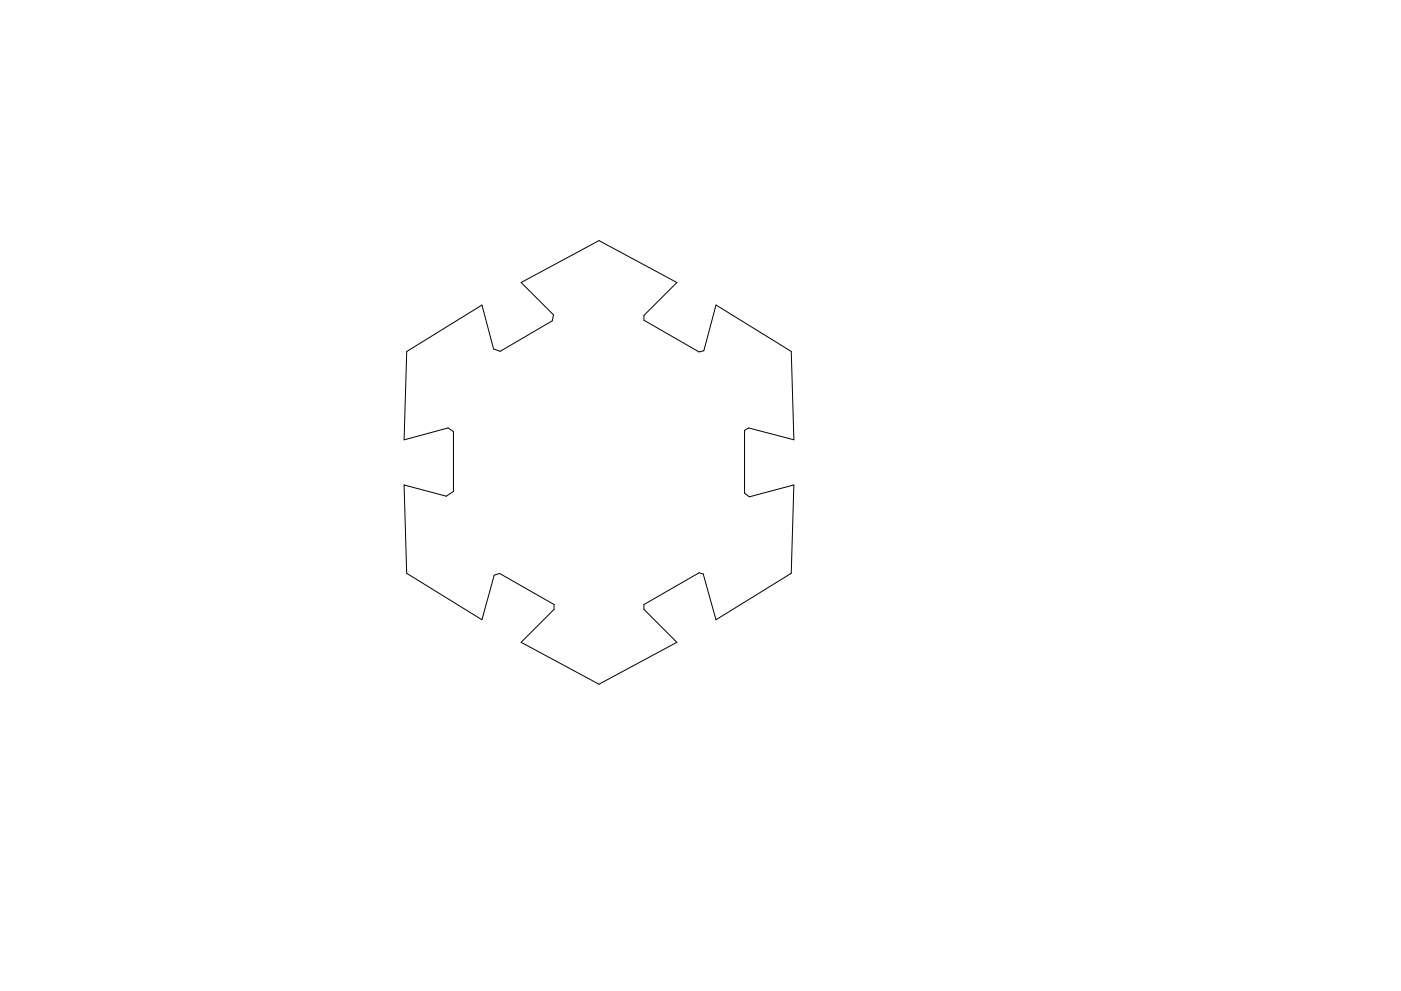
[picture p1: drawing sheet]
<svg xmlns="http://www.w3.org/2000/svg" width="297mm" height="210mm" viewBox="0 0 297 210" stroke-linecap="round" stroke-linejoin="round" font-family="sans-serif">
<path d="M86.2 74.6l16-9.9 2.4 9.3 1.4 .5 11.1-6.4 .2-1.3-6.8-6.9 16.5-8.9 16.5 8.9-7 7v1l11.7 6.8 1-.3 2.6-9.7 16 9.9 .5 18.7-9.6-2.5-.8 .5v13.3l1 .8 9.4-2.5-.5 18.7-16 9.9-2.7-9.7-.9-.3-11.7 6.8v1l7 7-16.5 8.9-16.5-8.9 7-7v-1l-11.6-6.6-1.1 .3-2.6 9.5-16-9.9-.5-18.7 8.9 2.4 1.5-1v-12.7l-1.1-.8-9.3 2.5z" fill="none" stroke="#000" stroke-width=".21"/>
</svg>
